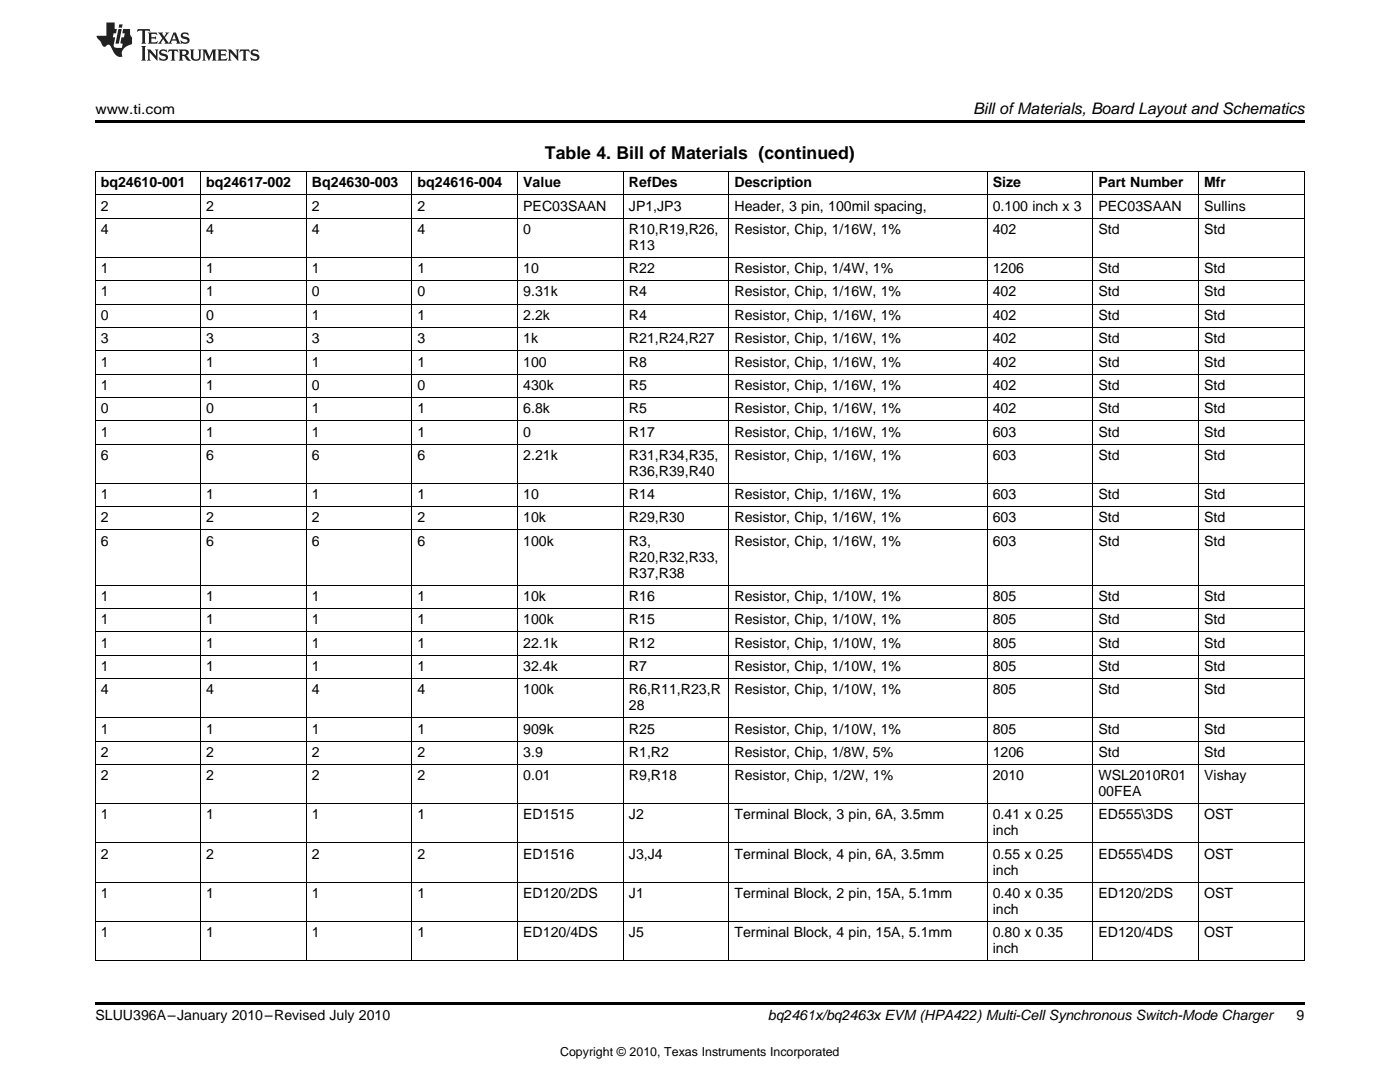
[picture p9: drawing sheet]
<svg xmlns="http://www.w3.org/2000/svg" width="279mm" height="216mm" viewBox="0 0 279 216" stroke-linecap="round" stroke-linejoin="round" font-family="sans-serif">
<defs><g id="words">
<text font-size="3.5" x="108.8" y="31.8">Table 4. Bill of Materials (continued)</text>
<text font-size="3.2" x="194.2" y="22.7">Bill ofMaterials, Board Layout and Schematics</text>
<g font-size="2.8">
<text x="19" y="22.7">www.ti.com</text>
<text x="20.1" y="37.4">bq24610-001</text>
<text x="41.2" y="37.4">bq24617-002</text>
<text x="62.3" y="37.4">Bq24630-003</text>
<text x="83.3" y="37.4">bq24616-004</text>
<text x="104.4" y="37.4">Value</text>
<text x="125.5" y="37.4">RefDes</text>
<text x="146.6" y="37.4">Description</text>
<text x="198.1" y="37.4">Size</text>
<text x="219.2" y="37.4">Part Number</text>
<text x="240.3" y="37.4">Mfr</text>
<text x="20.1" y="42">2</text>
<text x="20.1" y="46.7">4</text>
<text x="41.2" y="42">2</text>
<text x="41.2" y="46.7">4</text>
<text x="62.3" y="42">2</text>
<text x="62.3" y="46.7">4</text>
<text x="83.3" y="42">2</text>
<text x="83.3" y="46.7">4</text>
<text x="104.4" y="42">PEC03SAAN</text>
<text x="104.4" y="46.7">0</text>
<text x="125.5" y="42">JP1,JP3</text>
<text x="125.5" y="46.7">R10,R19,R26,</text>
<text x="146.6" y="42">Header, 3 pin, 100mil spacing,</text>
<text x="146.6" y="46.7">Resistor, Chip, 1/16W, 1%</text>
<text x="198.1" y="42">0.100 inch x 3</text>
<text x="198.1" y="46.7">402</text>
<text x="219.2" y="42">PEC03SAAN</text>
<text x="219.2" y="46.7">Std</text>
<text x="240.3" y="42">Sullins</text>
<text x="240.3" y="46.7">Std</text>
<text x="125.5" y="49.8">R13</text>
<text x="20.1" y="54.5">1</text>
<text x="20.1" y="59.2">1</text>
<text x="41.2" y="54.5">1</text>
<text x="41.2" y="59.2">1</text>
<text x="62.3" y="54.5">1</text>
<text x="62.3" y="59.2">0</text>
<text x="83.3" y="54.5">1</text>
<text x="83.3" y="59.2">0</text>
<text x="104.4" y="54.5">10</text>
<text x="104.4" y="59.2">9.31k</text>
<text x="125.5" y="54.5">R22</text>
<text x="125.5" y="59.2">R4</text>
<text x="146.6" y="54.5">Resistor, Chip, 1/4W, 1%</text>
<text x="146.6" y="59.2">Resistor, Chip, 1/16W, 1%</text>
<text x="198.1" y="54.5">1206</text>
<text x="198.1" y="59.2">402</text>
<text x="219.2" y="54.5">Std</text>
<text x="219.2" y="59.2">Std</text>
<text x="240.3" y="54.5">Std</text>
<text x="240.3" y="59.2">Std</text>
<text x="20.1" y="63.8">0</text>
<text x="41.2" y="63.8">0</text>
<text x="62.3" y="63.8">1</text>
<text x="83.3" y="63.8">1</text>
<text x="104.4" y="63.8">2.2k</text>
<text x="125.5" y="63.8">R4</text>
<text x="146.6" y="63.8">Resistor, Chip, 1/16W, 1%</text>
<text x="198.1" y="63.8">402</text>
<text x="219.2" y="63.8">Std</text>
<text x="240.3" y="63.8">Std</text>
<text x="20.1" y="68.5">3</text>
<text x="41.2" y="68.5">3</text>
<text x="62.3" y="68.5">3</text>
<text x="83.3" y="68.5">3</text>
<text x="104.4" y="68.5">1k</text>
<text x="125.5" y="68.5">R21,R24,R27</text>
<text x="146.6" y="68.5">Resistor, Chip, 1/16W, 1%</text>
<text x="198.1" y="68.5">402</text>
<text x="219.2" y="68.5">Std</text>
<text x="240.3" y="68.5">Std</text>
<text x="20.1" y="73.1">1</text>
<text x="20.1" y="77.8">1</text>
<text x="41.2" y="73.1">1</text>
<text x="41.2" y="77.8">1</text>
<text x="62.3" y="73.1">1</text>
<text x="62.3" y="77.8">0</text>
<text x="83.3" y="73.1">1</text>
<text x="83.3" y="77.8">0</text>
<text x="104.4" y="73.1">100</text>
<text x="104.4" y="77.8">430k</text>
<text x="125.5" y="73.1">R8</text>
<text x="125.5" y="77.8">R5</text>
<text x="146.6" y="73.1">Resistor, Chip, 1/16W, 1%</text>
<text x="146.6" y="77.8">Resistor, Chip, 1/16W, 1%</text>
<text x="198.1" y="73.1">402</text>
<text x="198.1" y="77.8">402</text>
<text x="219.2" y="73.1">Std</text>
<text x="219.2" y="77.8">Std</text>
<text x="240.3" y="73.1">Std</text>
<text x="240.3" y="77.8">Std</text>
<text x="20.1" y="82.4">0</text>
<text x="41.2" y="82.4">0</text>
<text x="62.3" y="82.4">1</text>
<text x="83.3" y="82.4">1</text>
<text x="104.4" y="82.4">6.8k</text>
<text x="125.5" y="82.4">R5</text>
<text x="146.6" y="82.4">Resistor, Chip, 1/16W, 1%</text>
<text x="198.1" y="82.4">402</text>
<text x="219.2" y="82.4">Std</text>
<text x="240.3" y="82.4">Std</text>
<text x="20.1" y="87.1">1</text>
<text x="41.2" y="87.1">1</text>
<text x="62.3" y="87.1">1</text>
<text x="83.3" y="87.1">1</text>
<text x="104.4" y="87.1">0</text>
<text x="125.5" y="87.1">R17</text>
<text x="146.6" y="87.1">Resistor, Chip, 1/16W, 1%</text>
<text x="198.1" y="87.1">603</text>
<text x="219.2" y="87.1">Std</text>
<text x="240.3" y="87.1">Std</text>
<text x="20.1" y="91.8">6</text>
<text x="41.2" y="91.8">6</text>
<text x="62.3" y="91.8">6</text>
<text x="83.3" y="91.8">6</text>
<text x="104.4" y="91.8">2.21k</text>
<text x="125.5" y="91.8">R31,R34,R35,</text>
<text x="125.5" y="94.9">R36,R39,R40</text>
<text x="146.6" y="91.8">Resistor, Chip, 1/16W, 1%</text>
<text x="198.1" y="91.8">603</text>
<text x="219.2" y="91.8">Std</text>
<text x="240.3" y="91.8">Std</text>
<text x="20.1" y="99.6">1</text>
<text x="41.2" y="99.6">1</text>
<text x="62.3" y="99.6">1</text>
<text x="83.3" y="99.6">1</text>
<text x="104.4" y="99.6">10</text>
<text x="125.5" y="99.6">R14</text>
<text x="146.6" y="99.6">Resistor, Chip, 1/16W, 1%</text>
<text x="198.1" y="99.6">603</text>
<text x="219.2" y="99.6">Std</text>
<text x="240.3" y="99.6">Std</text>
<text x="20.1" y="104.2">2</text>
<text x="41.2" y="104.2">2</text>
<text x="62.3" y="104.2">2</text>
<text x="83.3" y="104.2">2</text>
<text x="104.4" y="104.2">10k</text>
<text x="125.5" y="104.2">R29,R30</text>
<text x="146.6" y="104.2">Resistor, Chip, 1/16W, 1%</text>
<text x="198.1" y="104.2">603</text>
<text x="219.2" y="104.2">Std</text>
<text x="240.3" y="104.2">Std</text>
<text x="20.1" y="108.9">6</text>
<text x="41.2" y="108.9">6</text>
<text x="62.3" y="108.9">6</text>
<text x="83.3" y="108.9">6</text>
<text x="104.4" y="108.9">100k</text>
<text x="125.5" y="108.9">R3,</text>
<text x="125.5" y="112.1">R20,R32,R33,</text>
<text x="146.6" y="108.9">Resistor, Chip, 1/16W, 1%</text>
<text x="198.1" y="108.9">603</text>
<text x="219.2" y="108.9">Std</text>
<text x="240.3" y="108.9">Std</text>
<text x="20.1" y="119.9">1</text>
<text x="41.2" y="119.9">1</text>
<text x="62.3" y="119.9">1</text>
<text x="83.3" y="119.9">1</text>
<text x="104.4" y="119.9">10k</text>
<text x="125.5" y="115.3">R37,R38</text>
<text x="125.5" y="119.9">R16</text>
<text x="146.6" y="119.9">Resistor, Chip, 1/10W, 1%</text>
<text x="198.1" y="119.9">805</text>
<text x="219.2" y="119.9">Std</text>
<text x="240.3" y="119.9">Std</text>
<text x="20.1" y="124.6">1</text>
<text x="41.2" y="124.6">1</text>
<text x="62.3" y="124.6">1</text>
<text x="83.3" y="124.6">1</text>
<text x="104.4" y="124.6">100k</text>
<text x="125.5" y="124.6">R15</text>
<text x="146.6" y="124.6">Resistor, Chip, 1/10W, 1%</text>
<text x="198.1" y="124.6">805</text>
<text x="219.2" y="124.6">Std</text>
<text x="240.3" y="124.6">Std</text>
<text x="20.1" y="129.2">1</text>
<text x="41.2" y="129.2">1</text>
<text x="62.3" y="129.2">1</text>
<text x="83.3" y="129.2">1</text>
<text x="104.4" y="129.2">22.1k</text>
<text x="125.5" y="129.2">R12</text>
<text x="146.6" y="129.2">Resistor, Chip, 1/10W, 1%</text>
<text x="198.1" y="129.2">805</text>
<text x="219.2" y="129.2">Std</text>
<text x="240.3" y="129.2">Std</text>
<text x="20.1" y="133.9">1</text>
<text x="41.2" y="133.9">1</text>
<text x="62.3" y="133.9">1</text>
<text x="83.3" y="133.9">1</text>
<text x="104.4" y="133.9">32.4k</text>
<text x="125.5" y="133.9">R7</text>
<text x="146.6" y="133.9">Resistor, Chip, 1/10W, 1%</text>
<text x="198.1" y="133.9">805</text>
<text x="219.2" y="133.9">Std</text>
<text x="240.3" y="133.9">Std</text>
<text x="20.1" y="138.5">4</text>
<text x="41.2" y="138.5">4</text>
<text x="62.3" y="138.5">4</text>
<text x="83.3" y="138.5">4</text>
<text x="104.4" y="138.5">100k</text>
<text x="125.5" y="138.5">R6,R11,R23,R</text>
<text x="125.5" y="141.7">28</text>
<text x="146.6" y="138.5">Resistor, Chip, 1/10W, 1%</text>
<text x="198.1" y="138.5">805</text>
<text x="219.2" y="138.5">Std</text>
<text x="240.3" y="138.5">Std</text>
<text x="20.1" y="146.4">1</text>
<text x="41.2" y="146.4">1</text>
<text x="62.3" y="146.4">1</text>
<text x="83.3" y="146.4">1</text>
<text x="104.4" y="146.4">909k</text>
<text x="125.5" y="146.4">R25</text>
<text x="146.6" y="146.4">Resistor, Chip, 1/10W, 1%</text>
<text x="198.1" y="146.4">805</text>
<text x="219.2" y="146.4">Std</text>
<text x="240.3" y="146.4">Std</text>
<text x="20.1" y="151">2</text>
<text x="20.1" y="155.7">2</text>
<text x="41.2" y="151">2</text>
<text x="41.2" y="155.7">2</text>
<text x="62.3" y="151">2</text>
<text x="62.3" y="155.7">2</text>
<text x="83.3" y="151">2</text>
<text x="83.3" y="155.7">2</text>
<text x="104.4" y="151">3.9</text>
<text x="104.4" y="155.7">0.01</text>
<text x="125.5" y="151">R1,R2</text>
<text x="125.5" y="155.7">R9,R18</text>
<text x="146.6" y="151">Resistor, Chip, 1/8W, 5%</text>
<text x="146.6" y="155.7">Resistor, Chip, 1/2W, 1%</text>
<text x="198.1" y="151">1206</text>
<text x="198.1" y="155.7">2010</text>
<text x="219.2" y="151">Std</text>
<text x="219.2" y="155.7">WSL2010R01</text>
<text x="240.3" y="151">Std</text>
<text x="240.3" y="155.7">Vishay</text>
<text x="219.2" y="158.9">00FEA</text>
<text x="20.1" y="163.5">1</text>
<text x="41.2" y="163.5">1</text>
<text x="62.3" y="163.5">1</text>
<text x="83.3" y="163.5">1</text>
<text x="104.4" y="163.5">ED1515</text>
<text x="125.5" y="163.5">J2</text>
<text x="146.6" y="163.5">Terminal Block, 3 pin, 6A, 3.5mm</text>
<text x="198.1" y="163.5">0.41 x 0.25</text>
<text x="198.1" y="166.7">inch</text>
<text x="219.2" y="163.5">ED555\3DS</text>
<text x="240.3" y="163.5">OST</text>
<text x="20.1" y="171.3">2</text>
<text x="41.2" y="171.3">2</text>
<text x="62.3" y="171.3">2</text>
<text x="83.3" y="171.3">2</text>
<text x="104.4" y="171.3">ED1516</text>
<text x="125.5" y="171.3">J3,J4</text>
<text x="146.6" y="171.3">Terminal Block, 4 pin, 6A, 3.5mm</text>
<text x="198.1" y="171.3">0.55 x 0.25</text>
<text x="219.2" y="171.3">ED555\4DS</text>
<text x="240.3" y="171.3">OST</text>
<text x="20.1" y="179.2">1</text>
<text x="41.2" y="179.2">1</text>
<text x="62.3" y="179.2">1</text>
<text x="83.3" y="179.2">1</text>
<text x="104.4" y="179.2">ED120/2DS</text>
<text x="125.5" y="179.2">J1</text>
<text x="146.6" y="179.2">Terminal Block, 2 pin, 15A, 5.1mm</text>
<text x="198.1" y="174.5">inch</text>
<text x="198.1" y="179.2">0.40 x 0.35</text>
<text x="219.2" y="179.2">ED120/2DS</text>
<text x="240.3" y="179.2">OST</text>
<text x="198.1" y="182.4">inch</text>
<text x="20.1" y="187">1</text>
<text x="41.2" y="187">1</text>
<text x="62.3" y="187">1</text>
<text x="83.3" y="187">1</text>
<text x="104.4" y="187">ED120/4DS</text>
<text x="125.5" y="187">J5</text>
<text x="146.6" y="187">Terminal Block, 4 pin, 15A, 5.1mm</text>
<text x="198.1" y="187">0.80 x 0.35</text>
<text x="198.1" y="190.2">inch</text>
<text x="219.2" y="187">ED120/4DS</text>
<text x="240.3" y="187">OST</text>
<text x="19" y="203.6">SLUU396A–January 2010–Revised July 2010</text>
<text x="153.2" y="203.6">bq2461x/bq2463x EVM (HPA422) Multi-Cell Synchronous Switch-Mode Charger</text>
<text x="258.8" y="203.5">9</text>
</g>
<text font-size="2.5" x="111.8" y="210.7">Copyright © 2010, Texas Instruments Incorporated</text>
</g></defs>
<g fill="#231f20">
<path d="M27.5 5.8l-.1 .6 .4-.3h.6v.2v2.1l-.2 .3h1l-.3-.3v-2.1l.1-.2h.5l.5 .3-.2-.6zM29.5 6.5l.2 .4v1.5l-.2 .3h1.8l.2-.5a1.04 1.04 0 0 1-1.3 .1v-.6h.6l.3 .2v-.7l-.3 .2h-.6v-.6h.8l.4 .2-.2-.5zM31.5 6.5l.9 1.1-.9 1.1h.8l-.2-.2 .5-.7 .4 .7-.2 .2h1.5l-.1-.2 .1-.4h.9l.1 .4-.2 .2h1l-.3-.3-.7-1.9h-.5l-.9 2.1-.8-1.1 .9-1h-.8l.1 .3-.3 .5-.4-.6 .2-.2zM34.7 6.9l.4 .9h-.7zM36.3 6.6a.63 .63 0 0 0-.2 .7 .63 .63 0 0 0 .6 .4l.6 .2 .1 .2a.75 .75 0 0 1-.7 .4 .75 .75 0 0 1-.6-.5l.1 .7 .1-.1a1.11 1.11 0 0 0 1.5-.5 1.13 1.13 0 0 0-1.2-.9l-.1-.3a1.04 1.04 0 0 1 1.2 .2l-.2-.6-.1 .1-.5-.1zM28.2 9.2l.2 .3v2.2l-.2 .4h1l-.3-.4v-2.2l.3-.3zM29.3 9.9l.3 .3v1.5l-.3 .4h.8l-.2-.4v-1.3l1.5 1.7v-1.9l.2-.3h-.7l.2 .3v.9l-1.1-1.2zM32 10a.62 .62 0 0 0-.2 .7 .62 .62 0 0 0 .6 .4l.6 .2 .1 .2a.76 .76 0 0 1-.7 .4 .76 .76 0 0 1-.6-.5l.1 .7 .1-.1a1.11 1.11 0 0 0 1.5-.6 1.13 1.13 0 0 0-1.2-.8l-.1-.3a1.04 1.04 0 0 1 1.2 .1l-.2-.5-.1 .1-.5-.2zM33.7 9.9l-.2 .6a.61 .61 0 0 1 .8-.3v1.5l-.2 .4h.9l-.2-.4v-1.5a.63 .63 0 0 1 .8 .3l-.2-.6zM35.6 9.9l.3 .3v1.5l-.3 .4h1l-.2-.2v-.7l.5 .2a.76 .76 0 0 0 1.2 .6l-1-.9a.58 .58 0 0 0 .6-.6 .58 .58 0 0 0-.5-.6zM36.4 10.2l.1-.1a.45 .45 0 0 1 .5 .1 .45 .45 0 0 1 .1 .5l-.7 .2zM37.9 9.9l.2 .2a2.17 2.17 0 0 0 .3 1.9 .99 .99 0 0 0 1.6-.7v-1.1l.2-.3h-.7l.2 .2a1.92 1.92 0 0 1-.2 1.7 .6 .6 0 0 1-.9-.5v-1.1l.2-.3zM40.4 9.9l.2 .3v1.5l-.2 .4h.7l-.2-.4v-1.4l.8 1.8 .8-1.8v1.4l-.2 .4h.9l-.2-.4v-1.5l.2-.3h-.8l-.6 1.4-.6-1.4zM43.4 9.9l.2 .3v1.5l-.2 .4h1.8l.2-.6a1.04 1.04 0 0 1-1.3 .2v-.6h.5l.4 .1v-.6l-.4 .2h-.5v-.6h.8l.3 .2-.1-.5zM45.5 9.9l.2 .3v1.5l-.2 .4h.7l-.2-.4v-1.3l1.5 1.7v-1.9l.2-.3h-.7l.2 .3v.9l-1.1-1.2zM47.9 9.9l-.1 .6a.61 .61 0 0 1 .8-.3v1.5l-.3 .4h1l-.3-.4 .1-1.5a.63 .63 0 0 1 .7 .3l-.1-.6zM50.2 10a.62 .62 0 0 0-.2 .7 .62 .62 0 0 0 .6 .4l.6 .2 .2 .2a.76 .76 0 0 1-.8 .4 .76 .76 0 0 1-.6-.5l.1 .7 .2-.1a1.11 1.11 0 0 0 1.5-.6 1.13 1.13 0 0 0-1.3-.8l-.1-.3a1.04 1.04 0 0 1 1.2 .1l-.1-.5-.2 .1-.5-.2z"/>
<path d="M21.2 4.5v2.6h-1.9l.1 .4 .7 .9a.91 .91 0 0 0 1 .9 .56 .56 0 0 1 .5-.4 .56 .56 0 0 1 .5 .3l.4 .8a1.53 1.53 0 0 0 1.9 1.3 1.54 1.54 0 0 1 1-2.1l.9-.4v-1.4a1.52 1.52 0 0 1-.3-1.6h-1.4l-.2 .9h.5l-.2 .8h-.4l-.2 .9v.2l.4 .1-.2 .9a1.93 1.93 0 0 1-1.6-.3l.3-1.8h-.5l.2-.8h.4l.2-.9h-.4v-1.3zM23.6 5.8l-.6 2.9h.7l.6-2.9zM23.8 4.9l-.1 .6h.6l.2-.6z"/>
</g>
<path d="M19 24h241.3v.6h-241.3zM19 200h241.3v.6h-241.3z" fill="#000"/>
<g fill="none" stroke="#000" stroke-width=".2">
<path d="M19 38.9h241.3M19 34.2h241.3M19.1 34.3v157.4M40.1 34.3v157.4M61.2 34.3v157.4M82.2 34.3v157.4M103.3 34.3v157.4M124.4 34.3v157.4M145.5 34.3v157.4M197 34.3v157.4M218.1 34.3v157.4M239.2 34.3v157.4"/>
<path d="M260.3 34.3v157.4M19 56h241.3M19 51.3h241.3M19 43.5h241.3M19 79.3h241.3M19 74.6h241.3M19 70h241.3M19 65.3h241.3M19 60.7h241.3M19 96.4h241.3M19 88.6h241.3M19 83.9h241.3"/>
<path d="M19 116.8h241.3M19 105.7h241.3M19 101.1h241.3M19 135.4h241.3M19 130.7h241.3M19 126.1h241.3M19 121.4h241.3M19 152.5h241.3M19 147.9h241.3M19 143.2h241.3M19 176h241.3M19 168.2h241.3"/>
<path d="M19 160.4h241.3M19 191.7h241.3M19 183.9h241.3"/>
</g>
<use href="#words"/>
</svg>
